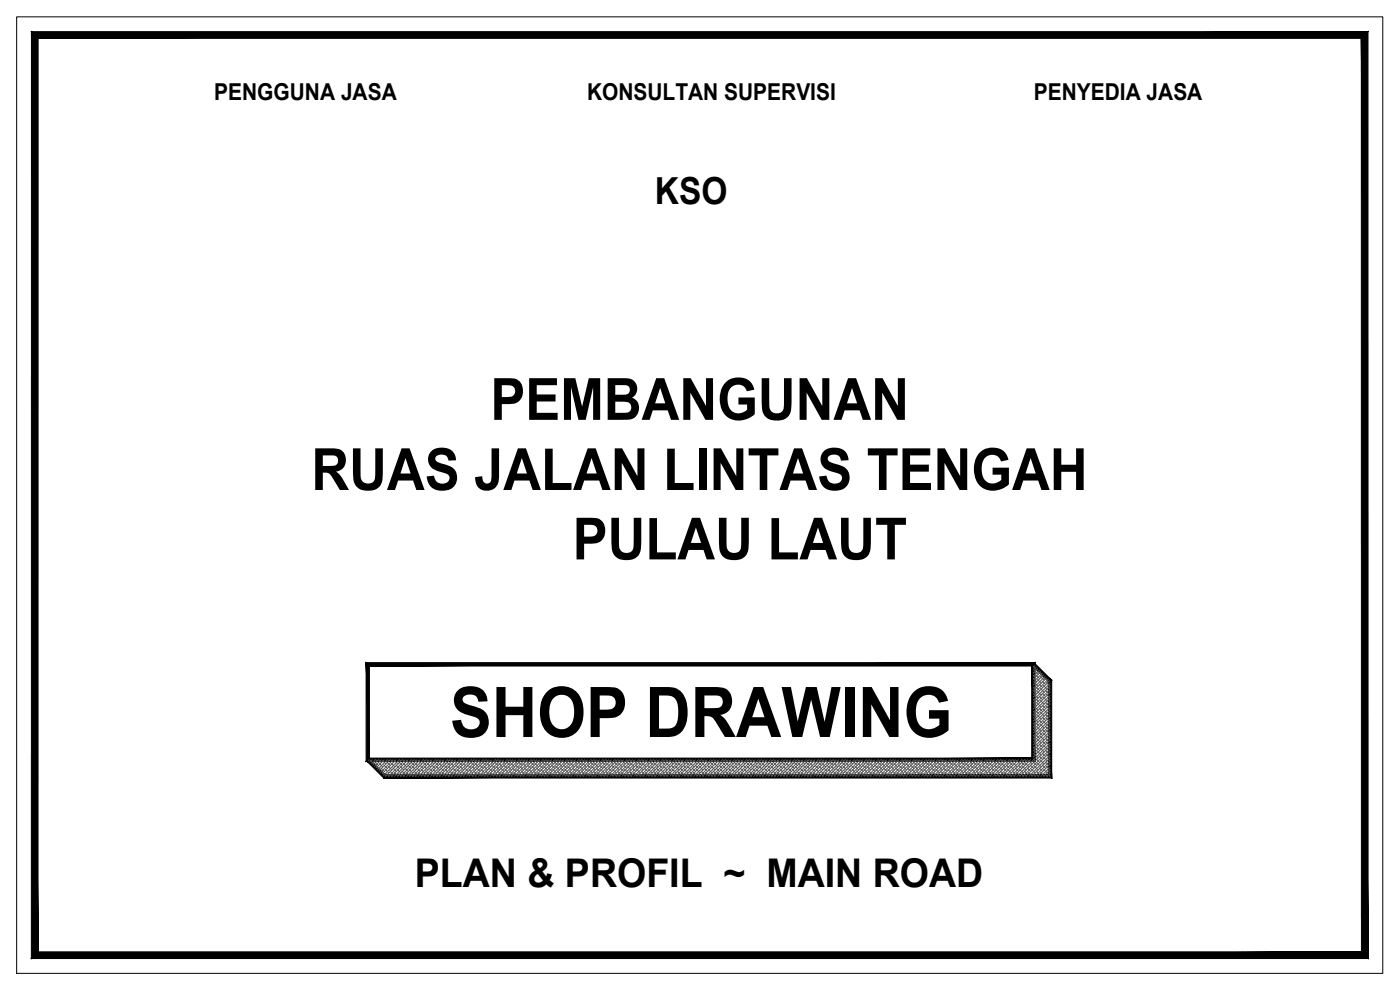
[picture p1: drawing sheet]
<svg xmlns="http://www.w3.org/2000/svg" width="420mm" height="297mm" viewBox="0 0 420 297" stroke-linecap="round" stroke-linejoin="round" font-family="sans-serif">
<defs><g id="words">
<text font-size="21" x="135" y="221.1">SHOP DRAWING</text>
<g font-size="17.5">
<text x="147.2" y="126">PEMBANGUNAN</text>
<text x="93.5" y="147">RUAS JALAN LINTAS TENGAH</text>
<text x="171.9" y="167.8">PULAU LAUT</text>
</g>
<text font-size="11.9" x="124.5" y="266">PLAN &amp; PROFIL ~ MAIN ROAD</text>
<text font-size="11.2" x="196.5" y="61.2">KSO</text>
<g font-size="7">
<text x="64.3" y="29.9">PENGGUNA JASA</text>
<text x="176.2" y="29.9">KONSULTAN SUPERVISI</text>
<text x="310.3" y="29.9">PENYEDIA JASA</text>
</g>
</g></defs>
<!-- layer: 0 -->
<path d="M5 5.1h410v286.9h-410z" fill="none" stroke="#000" stroke-width=".3"/>
<!-- layer: END GUARDRAIL -->
<g fill="#000" stroke="#000" stroke-width=".3">
<path d="M109.9 198.8l1 1 199.7-1zM110.9 199.8l199.7-1-1 1zM310.6 198.8l-1 1 1 28.6zM309.6 199.8l1 28.6-1-.9zM109.9 228.4h200.7l-1-.9zM109.9 228.4l1-.9h198.7zM109.9 198.8v29.6l1-.9zM109.9 198.8l1 1v27.7z"/>
<path d="M110.7 227.6l-.7 .7 5.6 4.1zM110 228.3l5.6 4.1-.4 1zM115.6 232.4l-.4 1 199.4-1zM115.2 233.4l199.4-1 1 1zM314.6 204.5v27.9l1 1zM314.6 204.5l1-.4v29.3zM309.8 199.7l4.8 4.8 1-.4zM309.8 199.7l.7-.7 5.1 5.1z"/>
<path d="M11.4 285.6l-2 2 399.2-2zM9.4 287.6l399.2-2 2 2zM408.5 11.5l.1 274.1 2 2zM408.5 11.5l2-2 .1 278.1zM11.4 11.5h397.1l2-2zM9.4 9.5h401.1l-399.1 2zM9.4 9.5l2 276.1v-274.1zM9.4 9.5l2 276.1-2 2z"/>
</g>
<!-- layer: $AUDIT-BAD-LAYER -->
<g fill="none" stroke="#545454" stroke-width=".3">
<path d="M310.1 199.9l1 1M310.5 199.7l-.4 .4M310.1 219.7l.1 .1M310.1 217.9l1 1M310.1 217l.6 .6M310.1 216.1l.1 .1M310.1 214.3l1 1M310.1 213.4l.6 .6M310.1 212.5l.1 .1M310.1 210.7l1 1M310.1 209.8l.6 .6M310.1 208.9l.1 .1"/>
<path d="M310.1 207.1l1 1M310.1 206.2l.6 .6M310.1 205.3l.1 .1M310.1 203.5l1 1M310.1 202.6l.6 .6M310.1 201.7l.1 .1M310.5 219.1l1.1 1.2M310.5 215.5l1.1 1.2M310.5 211.9l1.1 1.2M310.5 208.4l1.1 1.1M310.5 204.8l1.1 1.1M310.5 201.2l1.1 1.1"/>
<path d="M310.9 216.9l1.1 1.1M310.9 213.3l1.1 1.1M310.9 209.7l1.1 1.1M310.9 206.1l1.1 1.1M310.9 202.5l1.1 1.1M311 200.2l-.9 .8M311.4 218.2l1.1 1.2M311.4 214.6l1.1 1.2M311.4 211l1.1 1.2M311.4 207.5l1.1 1.1M311.4 203.9l1.1 1.1M311.4 200.6l-1.3 1.3"/>
<path d="M311.8 219.6l1.1 1.1M311.8 216l1.1 1.1M311.8 212.4l1.1 1.1M311.8 208.8l1.1 1.1M311.8 205.2l1.1 1.1M311.8 201.6l1.1 1.1M311.9 201.1l-1.8 1.7M312.3 217.3l1.1 1.2M312.3 213.7l1.1 1.2M312.3 210.1l1.1 1.2M312.3 206.6l1.1 1.1M312.3 203l1.1 1.1"/>
<path d="M312.3 201.5l-2.2 2.2M312.7 218.7l1.1 1.1M312.7 215.1l1.1 1.1M312.7 211.5l1.1 1.1M312.7 207.9l1.1 1.1M312.7 204.3l1.1 1.1M312.8 202l-2.7 2.6M313.2 216.4l1.1 1.2M313.2 212.8l1.1 1.2M313.2 209.3l1.1 1.1M313.2 205.7l1.1 1.1M313.2 202.4l-3.1 3.1"/>
<path d="M313.6 217.8l1.1 1.1M313.6 214.2l1.1 1.1M313.6 210.6l1.1 1.1M313.6 207l1.1 1.1M313.6 203.4l1.1 1.1M313.7 202.9l-3.6 3.5M314 219.1l1.1 1.1M314 215.5l1.1 1.1M314 211.9l1.1 1.1M314 208.4l1.1 1M314 204.8l1.1 1M314.1 203.3l-4 4"/>
<path d="M314.5 216.9l.6 .6M314.5 213.3l.6 .6M314.5 209.7l.6 .6M314.5 206.1l.6 .6M314.6 203.8l-4.5 4.4M314.9 218.2l.2 .2M314.9 214.6l.2 .2M314.9 211l.2 .2M314.9 207.5l.2 .1M315 204.2l-4.9 4.9M315.1 205l-5 5M315.1 205.9l-5 5"/>
<path d="M315.1 206.8l-5 5M315.1 207.7l-5 5M315.1 208.6l-5 5M315.1 209.5l-5 5M315.1 210.4l-5 5M315.1 211.3l-5 5M315.1 212.2l-5 5M315.1 213.1l-5 5M315.1 214l-5 5M315.1 214.9l-5 5M315.1 215.8l-5 5M315.1 216.7l-5 5"/>
<path d="M315.1 217.6l-5 5M315.1 218.5l-5 5M315.1 219.4l-5 5M110.8 228l-.2 .2M111.1 228.1l1.1 1.1M111.7 228l-.7 .6M112.4 228.6l1.2 1.1M112.6 228l-1.1 1.1M112.7 228l.4 .3M112.9 229.9l1.1 1.1M113.5 228l-1.6 1.5M113.6 228l.9 .8"/>
<path d="M113.8 229l1.1 1.1M114.2 230.4l1.2 1.1M114.4 228l-2 2M114.7 231.7l1.1 1.1M114.7 228.1l1.1 1.1M115.1 229.5l1.2 1.1M115.3 228l-2.5 2.4M115.6 230.8l1.1 1.1M116 232.2l.8 .7M116 228.6l1.2 1.1M116.2 228l-2.9 2.9M116.3 228l.4 .3"/>
<path d="M116.5 229.9l1.1 1.1M116.9 231.3l1.2 1.1M117.1 228l-3.4 3.3M117.2 228l.9 .8M117.4 232.6l.3 .3M117.4 229l1.1 1.1M117.8 230.4l1.2 1.1M118 228l-3.8 3.8M118.3 231.7l1.1 1.1M118.3 228.1l1.1 1.1M118.7 229.5l1.2 1.1M118.9 228l-4.3 4.2"/>
<path d="M119.2 230.8l1.1 1.1M119.6 232.2l.8 .7M119.6 228.6l1.2 1.1M119.8 228l-4.7 4.7M119.9 228l.4 .3M120.1 229.9l1.1 1.1M120.5 231.3l1.2 1.1M120.7 228l-5 4.9M120.8 228l.9 .8M121 232.6l.3 .3M121 229l1.1 1.1M121.4 230.4l1.1 1.1"/>
<path d="M121.6 228l-5 4.9M121.9 231.7l1.1 1.1M121.9 228.1l1.1 1.1M122.3 229.5l1.1 1.1M122.5 228l-5 4.9M122.8 230.8l1.1 1.1M123.2 232.2l.8 .7M123.2 228.6l1.1 1.1M123.4 228l-5 4.9M123.5 228l.4 .3M123.7 229.9l1.1 1.1M124.1 231.3l1.1 1.1"/>
<path d="M124.3 228l-5 4.9M124.4 228l.8 .8M124.6 232.6l.3 .3M124.6 229l1.1 1.1M125 230.4l1.1 1.1M125.2 228l-5 4.9M125.5 231.7l1.1 1.1M125.5 228.1l1.1 1.1M125.9 229.5l1.1 1.1M126.1 228l-5 4.9M126.4 230.8l1.1 1.1M126.8 232.2l.8 .7"/>
<path d="M126.8 228.6l1.1 1.1M127 228l-5 4.9M127.1 228l.4 .3M127.3 229.9l1.1 1.1M127.7 231.3l1.1 1.1M127.9 228l-5 4.9M128 228l.8 .8M128.2 232.6l.3 .3M128.2 229l1.1 1.1M128.6 230.4l1.1 1.1M128.8 228l-5 4.9M129.1 231.7l1.1 1.1"/>
<path d="M129.1 228.1l1.1 1.1M129.5 229.5l1.1 1.1M129.7 228l-5 4.9M130 230.8l1.1 1.1M130.4 232.2l.8 .7M130.4 228.6l1.1 1.1M130.6 228l-5 4.9M130.7 228l.4 .3M130.9 229.9l1.1 1.1M131.3 231.3l1.1 1.1M131.5 228l-5 4.9M131.6 228l.8 .8"/>
<path d="M131.8 232.6l.3 .3M131.8 229l1.1 1.1M132.2 230.4l1.1 1.1M132.4 228l-5 4.9M132.7 231.7l1.1 1.1M132.7 228.1l1.1 1.1M133.1 229.5l1.1 1.1M133.3 228l-5 4.9M133.6 230.8l1.1 1.1M134 232.2l.8 .7M134 228.6l1.1 1.1M134.2 228l-5 4.9"/>
<path d="M134.3 228l.4 .3M134.5 229.9l1.1 1.1M134.9 231.3l1.1 1.1M135.1 228l-5 4.9M135.2 228l.8 .8M135.4 232.6l.3 .3M135.4 229l1.1 1.1M135.8 230.4l1.1 1.1M136 228l-5 4.9M136.2 231.7l1.2 1.1M136.2 228.1l1.2 1.1M136.7 229.5l1.1 1.1"/>
<path d="M136.9 228l-5 4.9M137.1 230.8l1.2 1.1M137.6 232.2l.8 .7M137.6 228.6l1.1 1.1M137.8 228l-5.1 4.9M137.9 228l.4 .3M138 229.9l1.2 1.1M138.5 231.3l1.1 1.1M138.7 228l-5.1 4.9M138.8 228l.8 .8M138.9 232.6l.4 .3M138.9 229l1.2 1.1"/>
<path d="M139.4 230.4l1.1 1.1M139.6 228l-5.1 4.9M139.8 231.7l1.2 1.1M139.8 228.1l1.2 1.1M140.3 229.5l1.1 1.1M140.4 228l-5 4.9M140.7 230.8l1.2 1.1M141.2 232.2l.8 .7M141.2 228.6l1.1 1.1M141.3 228l-5 4.9M141.5 228l.4 .3M141.6 229.9l1.2 1.1"/>
<path d="M142.1 231.3l1.1 1.1M142.2 228l-5 4.9M142.4 228l.8 .8M142.5 232.6l.4 .3M142.5 229l1.2 1.1M143 230.4l1.1 1.1M143.1 228l-5 4.9M143.4 231.7l1.1 1.1M143.4 228.1l1.1 1.1M143.9 229.5l1.1 1.1M144 228l-5 4.9M144.3 230.8l1.1 1.1"/>
<path d="M144.8 232.2l.8 .7M144.8 228.6l1.1 1.1M144.9 228l-5 4.9M145.1 228l.3 .3M145.2 229.9l1.1 1.1M145.7 231.3l1.1 1.1M145.8 228l-5 4.9M146 228l.8 .8M146.1 232.6l.4 .3M146.1 229l1.1 1.1M146.6 230.4l1.1 1.1M146.7 228l-5 4.9"/>
<path d="M147 231.7l1.1 1.1M147 228.1l1.1 1.1M147.5 229.5l1.1 1.1M147.6 228l-5 4.9M147.9 230.8l1.1 1.1M148.4 232.2l.8 .7M148.4 228.6l1.1 1.1M148.5 228l-5 4.9M148.7 228l.3 .3M148.8 229.9l1.1 1.1M149.3 231.3l1.1 1.1M149.4 228l-5 4.9"/>
<path d="M149.6 228l.8 .8M149.7 232.6l.4 .3M149.7 229l1.1 1.1M150.2 230.4l1.1 1.1M150.3 228l-5 4.9M150.6 231.7l1.1 1.1M150.6 228.1l1.1 1.1M151.1 229.5l1.1 1.1M151.2 228l-5 4.9M151.5 230.8l1.1 1.1M152 232.2l.8 .7M152 228.6l1.1 1.1"/>
<path d="M152.1 228l-5 4.9M152.3 228l.3 .3M152.4 229.9l1.1 1.1M152.9 231.3l1.1 1.1M153 228l-5 4.9M153.1 228l.9 .8M153.3 232.6l.4 .3M153.3 229l1.1 1.1M153.8 230.4l1.1 1.1M153.9 228l-5 4.9M154.2 231.7l1.1 1.1M154.2 228.1l1.1 1.1"/>
<path d="M154.7 229.5l1.1 1.1M154.8 228l-5 4.9M155.1 230.8l1.1 1.1M155.6 232.2l.7 .7M155.6 228.6l1.1 1.1M155.7 228l-5 4.9M155.8 228l.4 .3M156 229.9l1.1 1.1M156.5 231.3l1.1 1.1M156.6 228l-5 4.9M156.7 228l.9 .8M156.9 232.6l.3 .3"/>
<path d="M156.9 229l1.1 1.1M157.4 230.4l1.1 1.1M157.5 228l-5 4.9M157.8 231.7l1.1 1.1M157.8 228.1l1.1 1.1M158.2 229.5l1.2 1.1M158.4 228l-5 4.9M158.7 230.8l1.1 1.1M159.1 232.2l.8 .7M159.1 228.6l1.2 1.1M159.3 228l-5 4.9M159.4 228l.4 .3"/>
<path d="M159.6 229.9l1.1 1.1M160 231.3l1.2 1.1M160.2 228l-5 4.9M160.3 228l.9 .8M160.5 232.6l.3 .3M160.5 229l1.1 1.1M160.9 230.4l1.2 1.1M161.1 228l-5 4.9M161.4 231.7l1.1 1.1M161.4 228.1l1.1 1.1M161.8 229.5l1.2 1.1M162 228l-5 4.9"/>
<path d="M162.3 230.8l1.1 1.1M162.7 232.2l.8 .7M162.7 228.6l1.2 1.1M162.9 228l-5 4.9M163 228l.4 .3M163.2 229.9l1.1 1.1M163.6 231.3l1.2 1.1M163.8 228l-5 4.9M163.9 228l.9 .8M164.1 232.6l.3 .3M164.1 229l1.1 1.1M164.5 230.4l1.2 1.1"/>
<path d="M164.7 228l-5 4.9M165 231.7l1.1 1.1M165 228.1l1.1 1.1M165.4 229.5l1.1 1.1M165.6 228l-5 4.9M165.9 230.8l1.1 1.1M166.3 232.2l.8 .7M166.3 228.6l1.1 1.1M166.5 228l-5 4.9M166.6 228l.4 .3M166.8 229.9l1.1 1.1M167.2 231.3l1.1 1.1"/>
<path d="M167.4 228l-5 4.9M167.5 228l.8 .8M167.7 232.6l.3 .3M167.7 229l1.1 1.1M168.1 230.4l1.1 1.1M168.3 228l-5 4.9M168.6 231.7l1.1 1.1M168.6 228.1l1.1 1.1M169 229.5l1.1 1.1M169.2 228l-5 4.9M169.5 230.8l1.1 1.1M169.9 232.2l.8 .7"/>
<path d="M169.9 228.6l1.1 1.1M170.1 228l-5 4.9M170.2 228l.4 .3M170.4 229.9l1.1 1.1M170.8 231.3l1.1 1.1M171 228l-5 4.9M171.1 228l.8 .8M171.3 232.6l.3 .3M171.3 229l1.1 1.1M171.7 230.4l1.1 1.1M171.9 228l-5 4.9M172.2 231.7l1.1 1.1"/>
<path d="M172.2 228.1l1.1 1.1M172.6 229.5l1.1 1.1M172.8 228l-5 4.9M173.1 230.8l1.1 1.1M173.5 232.2l.8 .7M173.5 228.6l1.1 1.1M173.7 228l-5 4.9M173.8 228l.4 .3M174 229.9l1.1 1.1M174.4 231.3l1.1 1.1M174.6 228l-5 4.9M174.7 228l.8 .8"/>
<path d="M174.9 232.6l.3 .3M174.9 229l1.1 1.1M175.3 230.4l1.1 1.1M175.5 228l-5 4.9M175.8 231.7l1.1 1.1M175.8 228.1l1.1 1.1M176.2 229.5l1.1 1.1M176.4 228l-5 4.9M176.7 230.8l1.1 1.1M177.1 232.2l.8 .7M177.1 228.6l1.1 1.1M177.3 228l-5 4.9"/>
<path d="M177.4 228l.4 .3M177.6 229.9l1.1 1.1M178 231.3l1.1 1.1M178.2 228l-5 4.9M178.3 228l.8 .8M178.5 232.6l.3 .3M178.5 229l1.1 1.1M178.9 230.4l1.1 1.1M179.1 228l-5 4.9M179.3 231.7l1.2 1.1M179.3 228.1l1.2 1.1M179.8 229.5l1.1 1.1"/>
<path d="M180 228l-5 4.9M180.2 230.8l1.2 1.1M180.7 232.2l.8 .7M180.7 228.6l1.1 1.1M180.9 228l-5 4.9M181 228l.4 .3M181.1 229.9l1.2 1.1M181.6 231.3l1.1 1.1M181.8 228l-5 4.9M181.9 228l.8 .8M182 232.6l.4 .3M182 229l1.2 1.1"/>
<path d="M182.5 230.4l1.1 1.1M182.7 228l-5 4.9M182.9 231.7l1.2 1.1M182.9 228.1l1.2 1.1M183.4 229.5l1.1 1.1M183.5 228l-4.9 4.9M183.8 230.8l1.2 1.1M184.3 232.2l.8 .7M184.3 228.6l1.1 1.1M184.4 228l-4.9 4.9M184.6 228l.4 .3M184.7 229.9l1.2 1.1"/>
<path d="M185.2 231.3l1.1 1.1M185.3 228l-4.9 4.9M185.5 228l.8 .8M185.6 232.6l.4 .3M185.6 229l1.2 1.1M186.1 230.4l1.1 1.1M186.2 228l-4.9 4.9M186.5 231.7l1.2 1.1M186.5 228.1l1.2 1.1M187 229.5l1.1 1.1M187.1 228l-5 4.9M187.4 230.8l1.2 1.1"/>
<path d="M187.9 232.2l.8 .7M187.9 228.6l1.1 1.1M188 228l-5 4.9M188.2 228l.4 .3M188.3 229.9l1.2 1.1M188.8 231.3l1.1 1.1M188.9 228l-5 4.9M189.1 228l.8 .8M189.2 232.6l.4 .3M189.2 229l1.2 1.1M189.7 230.4l1.1 1.1M189.8 228l-5 4.9"/>
<path d="M190.1 231.7l1.2 1.1M190.1 228.1l1.2 1.1M190.6 229.5l1.1 1.1M190.7 228l-5 4.9M191 230.8l1.2 1.1M191.5 232.2l.8 .7M191.5 228.6l1.1 1.1M191.6 228l-5 4.9M191.8 228l.4 .3M191.9 229.9l1.1 1.1M192.4 231.3l1.1 1.1M192.5 228l-5 4.9"/>
<path d="M192.7 228l.8 .8M192.8 232.6l.4 .3M192.8 229l1.1 1.1M193.3 230.4l1.1 1.1M193.4 228l-5 4.9M193.7 231.7l1.1 1.1M193.7 228.1l1.1 1.1M194.2 229.5l1.1 1.1M194.3 228l-5 4.9M194.6 230.8l1.1 1.1M195.1 232.2l.8 .7M195.1 228.6l1.1 1.1"/>
<path d="M195.2 228l-5 4.9M195.4 228l.3 .3M195.5 229.9l1.1 1.1M196 231.3l1.1 1.1M196.1 228l-5 4.9M196.2 228l.9 .8M196.4 232.6l.4 .3M196.4 229l1.1 1.1M196.9 230.4l1.1 1.1M197 228l-5 4.9M197.3 231.7l1.1 1.1M197.3 228.1l1.1 1.1"/>
<path d="M197.8 229.5l1.1 1.1M197.9 228l-5 4.9M198.2 230.8l1.1 1.1M198.7 232.2l.8 .7M198.7 228.6l1.1 1.1M198.8 228l-5 4.9M198.9 228l.4 .3M199.1 229.9l1.1 1.1M199.6 231.3l1.1 1.1M199.7 228l-5 4.9M199.8 228l.9 .8M200 232.6l.4 .3"/>
<path d="M200 229l1.1 1.1M200.4 230.4l1.2 1.1M200.6 228l-5 4.9M200.9 231.7l1.1 1.1M200.9 228.1l1.1 1.1M201.3 229.5l1.2 1.1M201.5 228l-5 4.9M201.8 230.8l1.1 1.1M202.2 232.2l.9 .7M202.2 228.6l1.2 1.1M202.4 228l-5 4.9M202.5 228l.4 .3"/>
<path d="M202.7 229.9l1.1 1.1M203.1 231.3l1.2 1.1M203.3 228l-5 4.9M203.4 228l.9 .8M203.6 232.6l.3 .3M203.6 229l1.1 1.1M204 230.4l1.2 1.1M204.2 228l-5 4.9M204.5 231.7l1.1 1.1M204.5 228.1l1.1 1.1M204.9 229.5l1.2 1.1M205.1 228l-5 4.9"/>
<path d="M205.4 230.8l1.1 1.1M205.8 232.2l.8 .7M205.8 228.6l1.2 1.1M206 228l-5 4.9M206.1 228l.4 .3M206.3 229.9l1.1 1.1M206.7 231.3l1.2 1.1M206.9 228l-5 4.9M207 228l.9 .8M207.2 232.6l.3 .3M207.2 229l1.1 1.1M207.6 230.4l1.2 1.1"/>
<path d="M207.8 228l-5 4.9M208.1 231.7l1.1 1.1M208.1 228.1l1.1 1.1M208.5 229.5l1.2 1.1M208.7 228l-5 4.9M209 230.8l1.1 1.1M209.4 232.2l.8 .7M209.4 228.6l1.2 1.1M209.6 228l-5 4.9M209.7 228l.4 .3M209.9 229.9l1.1 1.1M210.3 231.3l1.2 1.1"/>
<path d="M210.5 228l-5 4.9M210.6 228l.9 .8M210.8 232.6l.3 .3M210.8 229l1.1 1.1M211.2 230.4l1.2 1.1M211.4 228l-5 4.9M211.7 231.7l1.1 1.1M211.7 228.1l1.1 1.1M212.1 229.5l1.2 1.1M212.3 228l-5 4.9M212.6 230.8l1.1 1.1M213 232.2l.8 .7"/>
<path d="M213 228.6l1.1 1.1M213.2 228l-5 4.9M213.3 228l.4 .3M213.5 229.9l1.1 1.1M213.9 231.3l1.1 1.1M214.1 228l-5 4.9M214.2 228l.8 .8M214.4 232.6l.3 .3M214.4 229l1.1 1.1M214.8 230.4l1.1 1.1M215 228l-5 4.9M215.3 231.7l1.1 1.1"/>
<path d="M215.3 228.1l1.1 1.1M215.7 229.5l1.1 1.1M215.9 228l-5 4.9M216.2 230.8l1.1 1.1M216.6 232.2l.8 .7M216.6 228.6l1.1 1.1M216.8 228l-5 4.9M216.9 228l.4 .3M217.1 229.9l1.1 1.1M217.5 231.3l1.1 1.1M217.7 228l-5 4.9M217.8 228l.8 .8"/>
<path d="M218 232.6l.3 .3M218 229l1.1 1.1M218.4 230.4l1.1 1.1M218.6 228l-5 4.9M218.9 231.7l1.1 1.1M218.9 228.1l1.1 1.1M219.3 229.5l1.1 1.1M219.5 228l-5 4.9M219.8 230.8l1.1 1.1M220.2 232.2l.8 .7M220.2 228.6l1.1 1.1M220.4 228l-5 4.9"/>
<path d="M220.5 228l.4 .3M220.7 229.9l1.1 1.1M221.1 231.3l1.1 1.1M221.3 228l-5 4.9M221.4 228l.8 .8M221.6 232.6l.3 .3M221.6 229l1.1 1.1M222 230.4l1.1 1.1M222.2 228l-5 4.9M222.5 231.7l1.1 1.1M222.5 228.1l1.1 1.1M222.9 229.5l1.1 1.1"/>
<path d="M223.1 228l-5 4.9M223.4 230.8l1.1 1.1M223.8 232.2l.8 .7M223.8 228.6l1.1 1.1M224 228l-5 4.9M224.1 228l.4 .3M224.3 229.9l1.1 1.1M224.7 231.3l1.1 1.1M224.9 228l-5 4.9M225 228l.8 .8M225.1 232.6l.4 .3M225.1 229l1.2 1.1"/>
<path d="M225.6 230.4l1.1 1.1M225.8 228l-5 4.9M226 231.7l1.2 1.1M226 228.1l1.2 1.1M226.5 229.5l1.1 1.1M226.7 228l-5 4.9M226.9 230.8l1.2 1.1M227.4 232.2l.8 .7M227.4 228.6l1.1 1.1M227.6 228l-5 4.9M227.7 228l.4 .3M227.8 229.9l1.2 1.1"/>
<path d="M228.3 231.3l1.1 1.1M228.5 228l-5 4.9M228.6 228l.8 .8M228.7 232.6l.4 .3M228.7 229l1.2 1.1M229.2 230.4l1.1 1.1M229.4 228l-5.1 4.9M229.6 231.7l1.2 1.1M229.6 228.1l1.2 1.1M230.1 229.5l1.1 1.1M230.3 228l-5.1 4.9M230.5 230.8l1.2 1.1"/>
<path d="M231 232.2l.8 .7M231 228.6l1.1 1.1M231.2 228l-5.1 4.9M231.3 228l.4 .3M231.4 229.9l1.2 1.1M231.9 231.3l1.1 1.1M232 228l-5 4.9M232.2 228l.8 .8M232.3 232.6l.4 .3M232.3 229l1.2 1.1M232.8 230.4l1.1 1.1M232.9 228l-5 4.9"/>
<path d="M233.2 231.7l1.2 1.1M233.2 228.1l1.2 1.1M233.7 229.5l1.1 1.1M233.8 228l-5 4.9M234.1 230.8l1.1 1.1M234.6 232.2l.8 .7M234.6 228.6l1.1 1.1M234.7 228l-5 4.9M234.9 228l.3 .3M235 229.9l1.1 1.1M235.5 231.3l1.1 1.1M235.6 228l-5 4.9"/>
<path d="M235.8 228l.8 .8M235.9 232.6l.4 .3M235.9 229l1.1 1.1M236.4 230.4l1.1 1.1M236.5 228l-5 4.9M236.8 231.7l1.1 1.1M236.8 228.1l1.1 1.1M237.3 229.5l1.1 1.1M237.4 228l-5 4.9M237.7 230.8l1.1 1.1M238.2 232.2l.8 .7M238.2 228.6l1.1 1.1"/>
<path d="M238.3 228l-5 4.9M238.5 228l.3 .3M238.6 229.9l1.1 1.1M239.1 231.3l1.1 1.1M239.2 228l-5 4.9M239.4 228l.8 .8M239.5 232.6l.4 .3M239.5 229l1.1 1.1M240 230.4l1.1 1.1M240.1 228l-5 4.9M240.4 231.7l1.1 1.1M240.4 228.1l1.1 1.1"/>
<path d="M240.9 229.5l1.1 1.1M241 228l-5 4.9M241.3 230.8l1.1 1.1M241.8 232.2l.8 .7M241.8 228.6l1.1 1.1M241.9 228l-5 4.9M242.1 228l.3 .3M242.2 229.9l1.1 1.1M242.7 231.3l1.1 1.1M242.8 228l-5 4.9M243 228l.8 .8M243.1 232.6l.4 .3"/>
<path d="M243.1 229l1.1 1.1M243.6 230.4l1.1 1.1M243.7 228l-5 4.9M244 231.7l1.1 1.1M244 228.1l1.1 1.1M244.5 229.5l1.1 1.1M244.6 228l-5 4.9M244.9 230.8l1.1 1.1M245.4 232.2l.7 .7M245.4 228.6l1.1 1.1M245.5 228l-5 4.9M245.6 228l.4 .3"/>
<path d="M245.8 229.9l1.1 1.1M246.3 231.3l1.1 1.1M246.4 228l-5 4.9M246.5 228l.9 .8M246.7 232.6l.3 .3M246.7 229l1.1 1.1M247.2 230.4l1.1 1.1M247.3 228l-5 4.9M247.6 231.7l1.1 1.1M247.6 228.1l1.1 1.1M248.1 229.5l1.1 1.1M248.2 228l-5 4.9"/>
<path d="M248.5 230.8l1.1 1.1M248.9 232.2l.8 .7M248.9 228.6l1.2 1.1M249.1 228l-5 4.9M249.2 228l.4 .3M249.4 229.9l1.1 1.1M249.8 231.3l1.2 1.1M250 228l-5 4.9M250.1 228l.9 .8M250.3 232.6l.3 .3M250.3 229l1.1 1.1M250.7 230.4l1.2 1.1"/>
<path d="M250.9 228l-5 4.9M251.2 231.7l1.1 1.1M251.2 228.1l1.1 1.1M251.6 229.5l1.2 1.1M251.8 228l-5 4.9M252.1 230.8l1.1 1.1M252.5 232.2l.8 .7M252.5 228.6l1.2 1.1M252.7 228l-5 4.9M252.8 228l.4 .3M253 229.9l1.1 1.1M253.4 231.3l1.2 1.1"/>
<path d="M253.6 228l-5 4.9M253.7 228l.9 .8M253.9 232.6l.3 .3M253.9 229l1.1 1.1M254.3 230.4l1.2 1.1M254.5 228l-5 4.9M254.8 231.7l1.1 1.1M254.8 228.1l1.1 1.1M255.2 229.5l1.2 1.1M255.4 228l-5 4.9M255.7 230.8l1.1 1.1M256.1 232.2l.8 .7"/>
<path d="M256.1 228.6l1.1 1.1M256.3 228l-5 4.9M256.4 228l.4 .3M256.6 229.9l1.1 1.1M257 231.3l1.1 1.1M257.2 228l-5 4.9M257.3 228l.8 .8M257.5 232.6l.3 .3M257.5 229l1.1 1.1M257.9 230.4l1.1 1.1M258.1 228l-5 4.9M258.4 231.7l1.1 1.1"/>
<path d="M258.4 228.1l1.1 1.1M258.8 229.5l1.1 1.1M259 228l-5 4.9M259.3 230.8l1.1 1.1M259.7 232.2l.8 .7M259.7 228.6l1.1 1.1M259.9 228l-5 4.9M260 228l.4 .3M260.2 229.9l1.1 1.1M260.6 231.3l1.1 1.1M260.8 228l-5 4.9M260.9 228l.8 .8"/>
<path d="M261.1 232.6l.3 .3M261.1 229l1.1 1.1M261.5 230.4l1.1 1.1M261.7 228l-5 4.9M262 231.7l1.1 1.1M262 228.1l1.1 1.1M262.4 229.5l1.1 1.1M262.6 228l-5 4.9M262.9 230.8l1.1 1.1M263.3 232.2l.8 .7M263.3 228.6l1.1 1.1M263.5 228l-5 4.9"/>
<path d="M263.6 228l.4 .3M263.8 229.9l1.1 1.1M264.2 231.3l1.1 1.1M264.4 228l-5 4.9M264.5 228l.8 .8M264.7 232.6l.3 .3M264.7 229l1.1 1.1M265.1 230.4l1.1 1.1M265.3 228l-5 4.9M265.6 231.7l1.1 1.1M265.6 228.1l1.1 1.1M266 229.5l1.1 1.1"/>
<path d="M266.2 228l-5 4.9M266.5 230.8l1.1 1.1M266.9 232.2l.8 .7M266.9 228.6l1.1 1.1M267.1 228l-5 4.9M267.2 228l.4 .3M267.4 229.9l1.1 1.1M267.8 231.3l1.1 1.1M268 228l-5 4.9M268.1 228l.8 .8M268.3 232.6l.3 .3M268.3 229l1.1 1.1"/>
<path d="M268.7 230.4l1.1 1.1M268.9 228l-5 4.9M269.2 231.7l1.1 1.1M269.2 228.1l1.1 1.1M269.6 229.5l1.1 1.1M269.8 228l-5 4.9M270.1 230.8l1.1 1.1M270.5 232.2l.8 .7M270.5 228.6l1.1 1.1M270.7 228l-5 4.9M270.8 228l.4 .3M270.9 229.9l1.2 1.1"/>
<path d="M271.4 231.3l1.1 1.1M271.6 228l-5 4.9M271.7 228l.8 .8M271.8 232.6l.4 .3M271.8 229l1.2 1.1M272.3 230.4l1.1 1.1M272.5 228l-5 4.9M272.7 231.7l1.2 1.1M272.7 228.1l1.2 1.1M273.2 229.5l1.1 1.1M273.4 228l-5 4.9M273.6 230.8l1.2 1.1"/>
<path d="M274.1 232.2l.8 .7M274.1 228.6l1.1 1.1M274.3 228l-5 4.9M274.4 228l.4 .3M274.5 229.9l1.2 1.1M275 231.3l1.1 1.1M275.1 228l-4.9 4.9M275.3 228l.8 .8M275.4 232.6l.4 .3M275.4 229l1.2 1.1M275.9 230.4l1.1 1.1M276 228l-5 4.9"/>
<path d="M276.3 231.7l1.2 1.1M276.3 228.1l1.2 1.1M276.8 229.5l1.1 1.1M276.9 228l-5 4.9M277.2 230.8l1.2 1.1M277.7 232.2l.8 .7M277.7 228.6l1.1 1.1M277.8 228l-5 4.9M278 228l.4 .3M278.1 229.9l1.2 1.1M278.6 231.3l1.1 1.1M278.7 228l-5 4.9"/>
<path d="M278.9 228l.8 .8M279 232.6l.4 .3M279 229l1.2 1.1M279.5 230.4l1.1 1.1M279.6 228l-5 4.9M279.9 231.7l1.2 1.1M279.9 228.1l1.2 1.1M280.4 229.5l1.1 1.1M280.5 228l-5 4.9M280.8 230.8l1.2 1.1M281.3 232.2l.8 .7M281.3 228.6l1.1 1.1"/>
<path d="M281.4 228l-5 4.9M281.6 228l.4 .3M281.7 229.9l1.2 1.1M282.2 231.3l1.1 1.1M282.3 228l-5 4.9M282.5 228l.8 .8M282.6 232.6l.4 .3M282.6 229l1.1 1.1M283.1 230.4l1.1 1.1M283.2 228l-5 4.9M283.5 231.7l1.1 1.1M283.5 228.1l1.1 1.1"/>
<path d="M284 229.5l1.1 1.1M284.1 228l-5 4.9M284.4 230.8l1.1 1.1M284.9 232.2l.8 .7M284.9 228.6l1.1 1.1M285 228l-5 4.9M285.2 228l.3 .3M285.3 229.9l1.1 1.1M285.8 231.3l1.1 1.1M285.9 228l-5 4.9M286.1 228l.8 .8M286.2 232.6l.4 .3"/>
<path d="M286.2 229l1.1 1.1M286.7 230.4l1.1 1.1M286.8 228l-5 4.9M287.1 231.7l1.1 1.1M287.1 228.1l1.1 1.1M287.6 229.5l1.1 1.1M287.7 228l-5 4.9M288 230.8l1.1 1.1M288.5 232.2l.8 .7M288.5 228.6l1.1 1.1M288.6 228l-5 4.9M288.7 228l.4 .3"/>
<path d="M288.9 229.9l1.1 1.1M289.4 231.3l1.1 1.1M289.5 228l-5 4.9M289.6 228l.9 .8M289.8 232.6l.4 .3M289.8 229l1.1 1.1M290.3 230.4l1.1 1.1M290.4 228l-5 4.9M290.7 231.7l1.1 1.1M290.7 228.1l1.1 1.1M291.2 229.5l1.1 1.1M291.3 228l-5 4.9"/>
<path d="M291.6 230.8l1.1 1.1M292 232.2l.9 .7M292 228.6l1.2 1.1M292.2 228l-5 4.9M292.3 228l.4 .3M292.5 229.9l1.1 1.1M292.9 231.3l1.2 1.1M293.1 228l-5 4.9M293.2 228l.9 .8M293.4 232.6l.4 .3M293.4 229l1.1 1.1M293.8 230.4l1.2 1.1"/>
<path d="M294 228l-5 4.9M294.3 231.7l1.1 1.1M294.3 228.1l1.1 1.1M294.7 229.5l1.2 1.1M294.9 228l-5 4.9M295.2 230.8l1.1 1.1M295.6 232.2l.8 .7M295.6 228.6l1.2 1.1M295.8 228l-5 4.9M295.9 228l.4 .3M296.1 229.9l1.1 1.1M296.5 231.3l1.2 1.1"/>
<path d="M296.7 228l-5 4.9M296.8 228l.9 .8M297 232.6l.3 .3M297 229l1.1 1.1M297.4 230.4l1.2 1.1M297.6 228l-5 4.9M297.9 231.7l1.1 1.1M297.9 228.1l1.1 1.1M298.3 229.5l1.2 1.1M298.5 228l-5 4.9M298.8 230.8l1.1 1.1M299.2 232.2l.8 .7"/>
<path d="M299.2 228.6l1.2 1.1M299.4 228l-5 4.9M299.5 228l.4 .3M299.7 229.9l1.1 1.1M300.1 231.3l1.2 1.1M300.3 228l-5 4.9M300.4 228l.9 .8M300.6 232.6l.3 .3M300.6 229l1.1 1.1M301 230.4l1.2 1.1M301.2 228l-5 4.9M301.5 231.7l1.1 1.1"/>
<path d="M301.5 228.1l1.1 1.1M301.9 229.5l1.2 1.1M302.1 228l-5 4.9M302.4 230.8l1.1 1.1M302.8 232.2l.8 .7M302.8 228.6l1.2 1.1M303 228l-5 4.9M303.1 228l.4 .3M303.3 229.9l1.1 1.1M303.7 231.3l1.2 1.1M303.9 228l-5 4.9M304 228l.9 .8"/>
<path d="M304.2 232.6l.3 .3M304.2 229l1.1 1.1M304.6 230.4l1.1 1.1M304.8 228l-5 4.9M305.1 231.7l1.1 1.1M305.1 228.1l1.1 1.1M305.5 229.5l1.1 1.1M305.7 228l-5 4.9M306 230.8l1.1 1.1M306.4 232.2l.8 .7M306.4 228.6l1.1 1.1M306.6 228l-5 4.9"/>
<path d="M306.7 228l.4 .3M306.9 229.9l1.1 1.1M307.3 231.3l1.1 1.1M307.5 228l-5 4.9M307.6 228l.8 .8M307.8 232.6l.3 .3M307.8 229l1.1 1.1M308.2 230.4l1.1 1.1M308.4 228l-5 4.9M308.7 231.7l1.1 1.1M308.7 228.1l1.1 1.1M309.1 229.5l1.1 1.1"/>
<path d="M309.3 228l-5 4.9M309.6 230.8l1.1 1.1M310 232.2l.8 .7M310 228.6l1.1 1.1M310.1 227.8l.6 .5M310.1 226.9l.1 .1M310.1 225.1l1 1M310.1 224.2l.6 .5M310.1 223.3l.1 .1M310.1 221.5l1 1M310.1 220.6l.6 .5M310.5 229.9l1.1 1.1"/>
<path d="M310.5 226.3l1.1 1.1M310.5 222.7l1.1 1.1M310.9 231.3l1.1 1.1M310.9 227.7l1.1 1.1M310.9 224.1l1.1 1.1M310.9 220.5l1.1 1.1M311.4 232.6l.3 .3M311.4 229l1.1 1.1M311.4 225.4l1.1 1.1M311.4 221.8l1.1 1.1M311.8 230.4l1.1 1.1M311.8 226.8l1.1 1.1"/>
<path d="M311.8 223.2l1.1 1.1M312.3 231.7l1.1 1.1M312.3 228.1l1.1 1.1M312.3 224.5l1.1 1.1M312.3 220.9l1.1 1.1M312.7 229.5l1.1 1.1M312.7 225.9l1.1 1.1M312.7 222.3l1.1 1.1M313.2 230.8l1.1 1.1M313.2 227.2l1.1 1.1M313.2 223.6l1.1 1.1M313.2 220l1.1 1.1"/>
<path d="M313.6 232.2l.8 .7M313.6 228.6l1.1 1.1M313.6 225l1.1 1.1M313.6 221.4l1.1 1.1M314 229.9l1.1 1.1M314 226.3l1.1 1.1M314 222.7l1.1 1.1M314.5 231.3l.6 .6M314.5 227.7l.6 .6M314.5 224.1l.6 .6M314.5 220.5l.6 .6M314.9 232.6l.2 .2"/>
<path d="M314.9 229l.2 .2M314.9 225.4l.2 .2M314.9 221.8l.2 .2M315.1 220.3l-5 5M315.1 221.2l-5 5M315.1 222.1l-5 5M315.1 223l-9.9 9.9M315.1 223.9l-9 9M315.1 224.8l-8.1 8.1M315.1 225.7l-7.2 7.2M315.1 226.6l-6.3 6.3M315.1 227.5l-5.4 5.4"/>
<path d="M315.1 228.4l-4.5 4.5M315.1 229.3l-3.6 3.6M315.1 230.2l-2.7 2.7M315.1 231.1l-1.8 1.8M315.1 232l-.9 .9M315.1 232.9h.1"/>
</g>
<use href="#words"/>
</svg>
